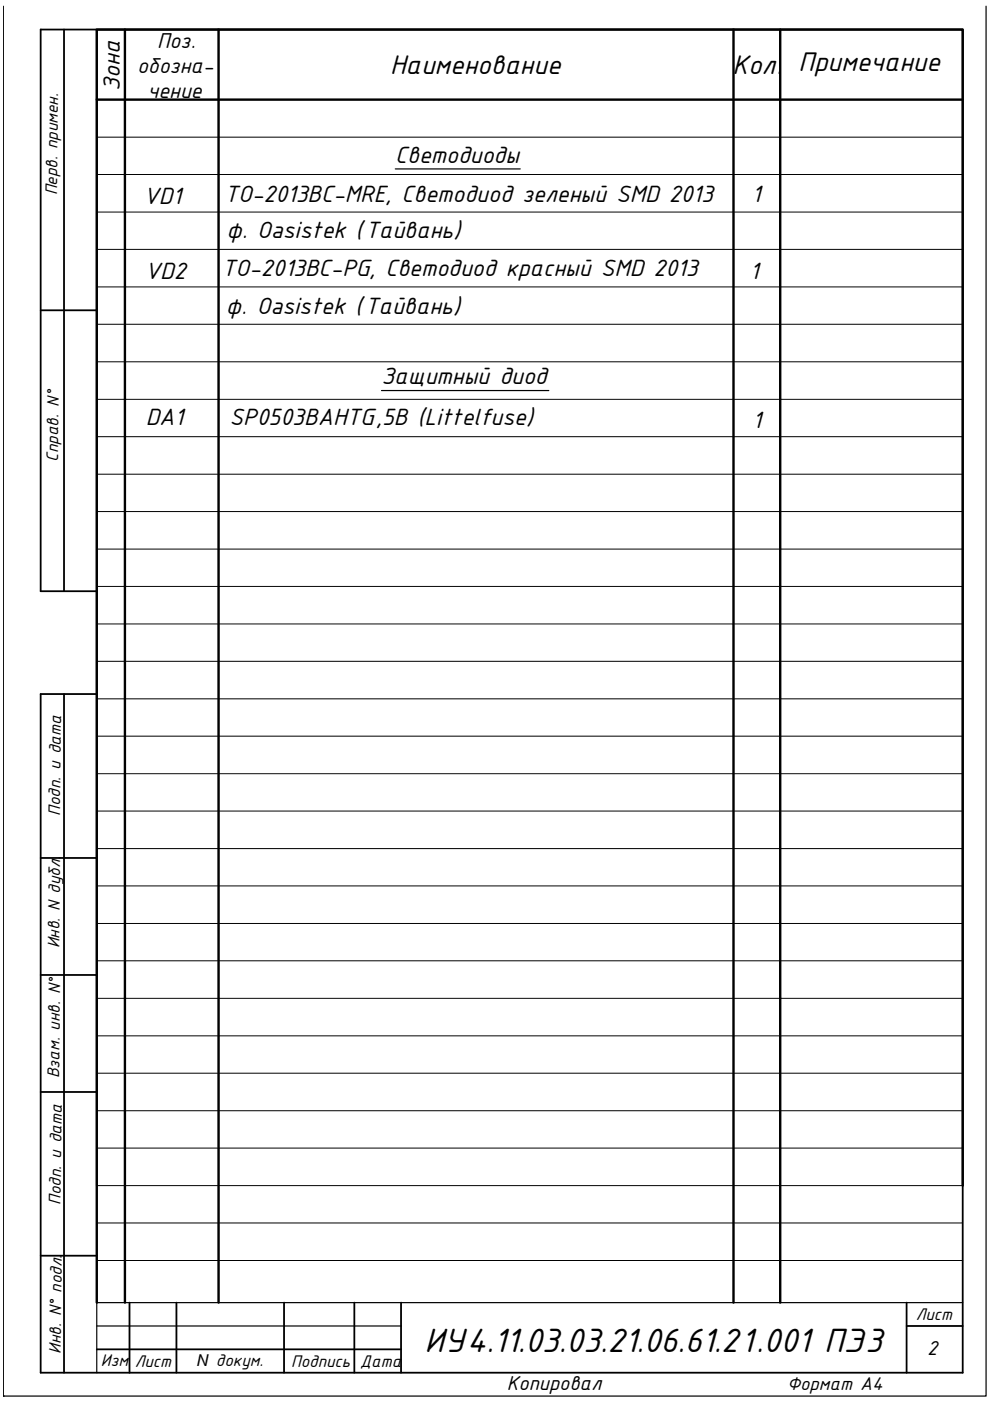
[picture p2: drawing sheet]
<svg xmlns="http://www.w3.org/2000/svg" width="210mm" height="297mm" viewBox="0 0 210 297" stroke-linecap="round" stroke-linejoin="round" font-family="sans-serif">
<defs><g id="words">
<text font-size="7.7" x="90" y="286.6">ИУ4.11.03.03.21.06.61.21.001 ПЭ3</text>
<g font-size="6.2">
<text x="82.7" y="15.7">Наименование</text>
<text x="155.3" y="15.7">Кол.</text>
<text x="169.3" y="15.1">Примечание</text>
</g>
<g font-size="5.4">
<text x="25.4" y="19.2" transform="rotate(-90 25.4 19.2)">Зона</text>
<text x="83.8" y="34.5">Светодиоды</text>
<text x="30.4" y="43.2">VD1</text>
<text x="47.6" y="42.8">TO-2013BC-MRE, Светодиод зеленый SMD 2013</text>
<text x="159.4" y="42.9">1</text>
<text x="48" y="50.5">ф. Oasistek (Тайвань)</text>
<text x="30.7" y="59.1">VD2</text>
<text x="47.1" y="58.4">TO-2013BC-PG, Светодиод красный SMD 2013</text>
<text x="159" y="59.1">1</text>
<text x="47.9" y="66.6">ф. Oasistek (Тайвань)</text>
<text x="80.9" y="81.4">Защитный диод</text>
<text x="30.9" y="90.1">DA1</text>
<text x="48.7" y="90.2">SP0503BAHTG,5В (Littelfuse)</text>
<text x="159.6" y="90.7">1</text>
</g>
<g font-size="4.9">
<text x="33.3" y="10.1">Поз.</text>
<text x="29.1" y="15.4">обозна-</text>
<text x="31.3" y="20.8">чение</text>
</g>
<g font-size="4.6">
<text x="196.6" y="287.2">2</text>
<text x="107.5" y="294.8">Копировал</text>
</g>
<text font-size="4.2" x="166.9" y="294.7">Формат А4</text>
<g font-size="3.8">
<text x="12.1" y="41.4" transform="rotate(-89 12.1 41.4)">Перв. примен.</text>
<text x="12.3" y="97.9" transform="rotate(-89 12.3 97.9)">Справ. N°</text>
<text x="12.7" y="173" transform="rotate(-89 12.7 173)">Подп. и дата</text>
<text x="12.6" y="201" transform="rotate(-89 12.6 201)">Инв. N дубл.</text>
<text x="12.6" y="228.6" transform="rotate(-89 12.6 228.6)">Взам. инв. N°</text>
<text x="12.9" y="255.4" transform="rotate(-89 12.9 255.4)">Подп. и дата</text>
<text x="194.2" y="279.8">Лист</text>
<text x="12.9" y="287" transform="rotate(-89 12.9 287)">Инв. N° подл.</text>
<text x="21.4" y="289.6">Изм</text>
<text x="28.6" y="289.8">Лист</text>
<text x="61.7" y="289.8">Подпись</text>
<text x="76.4" y="289.8">Дата</text>
</g>
<text font-size="3.5" x="41.6" y="289.7">N докум.</text>
</g></defs>
<!-- layer: KONTUR -->
<path d="M.7 1.3v294.7M209.1 1.3v294.7h-208.4M.7 296h.1M20.5 281.1h64.5" fill="none" stroke="#000" stroke-width=".25"/>
<g fill="none" stroke="#000" stroke-width=".38">
<path d="M13.6 6.3v119M20.5 6.3v245.1M8.6 65.8h11.9M20.5 125.3h-11.9v-119h195.5v284.7h-195.5v-143.8h11.9M13.6 147.2v143.8M8.6 181.9h11.9M8.6 206.7h11.9M8.6 231.5h11.9M8.6 266.2h11.9M27.5 276.2v14.8M37.4 276.2v14.8M60.2 276.2v14.8"/>
<path d="M75.1 276.2v14.8M85 276.2v14.8M192.2 276.2v14.8M20.5 286.1h64.5M192.2 281.1h11.9"/>
</g>
<path d="M26.5 6.3v269.9M46.3 6.3v269.9M155.5 6.3v269.9M165.4 6.3v269.9M20.5 21.1h183.6M204.1 251.4v-245.1h-183.6v269.9" fill="none" stroke="#000" stroke-width=".51"/>
<g fill="none" stroke="#000" stroke-width=".21">
<path d="M20.5 29.1h183.6M20.5 37h183.6M20.5 45h183.6M20.5 52.9h183.6M20.5 60.8h183.6M20.5 68.7h183.6M20.5 76.7h183.6M20.5 84.7h183.6M20.5 92.6h183.6M20.5 100.5h183.6M20.5 108.5h183.6M20.5 116.4h183.6"/>
<path d="M20.5 124.3h183.6M20.5 132.3h183.6M20.5 140.2h183.6M20.5 148.2h183.6M20.5 156.1h183.6M20.5 164h183.6M20.5 172h183.6M20.5 179.9h183.6M20.5 187.8h183.6M20.5 195.8h183.6M20.5 203.7h183.6M20.5 211.7h183.6"/>
<path d="M20.5 219.6h183.6M20.5 227.5h183.6M20.5 235.5h183.6M20.5 243.4h183.6M20.5 251.4h183.6M20.5 259.3h183.6M20.5 267.3h183.6"/>
</g>
<!-- layer: 0 -->
<path d="M204.1 276.2h-183.6v14.8" fill="none" stroke="#000" stroke-width=".25"/>
<path d="M83.8 35.8h26.5M80.9 82.8h35.5" fill="none" stroke="#000" stroke-width=".25"/>
<!-- layer: lo -->
<path d="M.7 1.3h.1" fill="none" stroke="#000" stroke-width=".25"/>
<use href="#words"/>
</svg>
